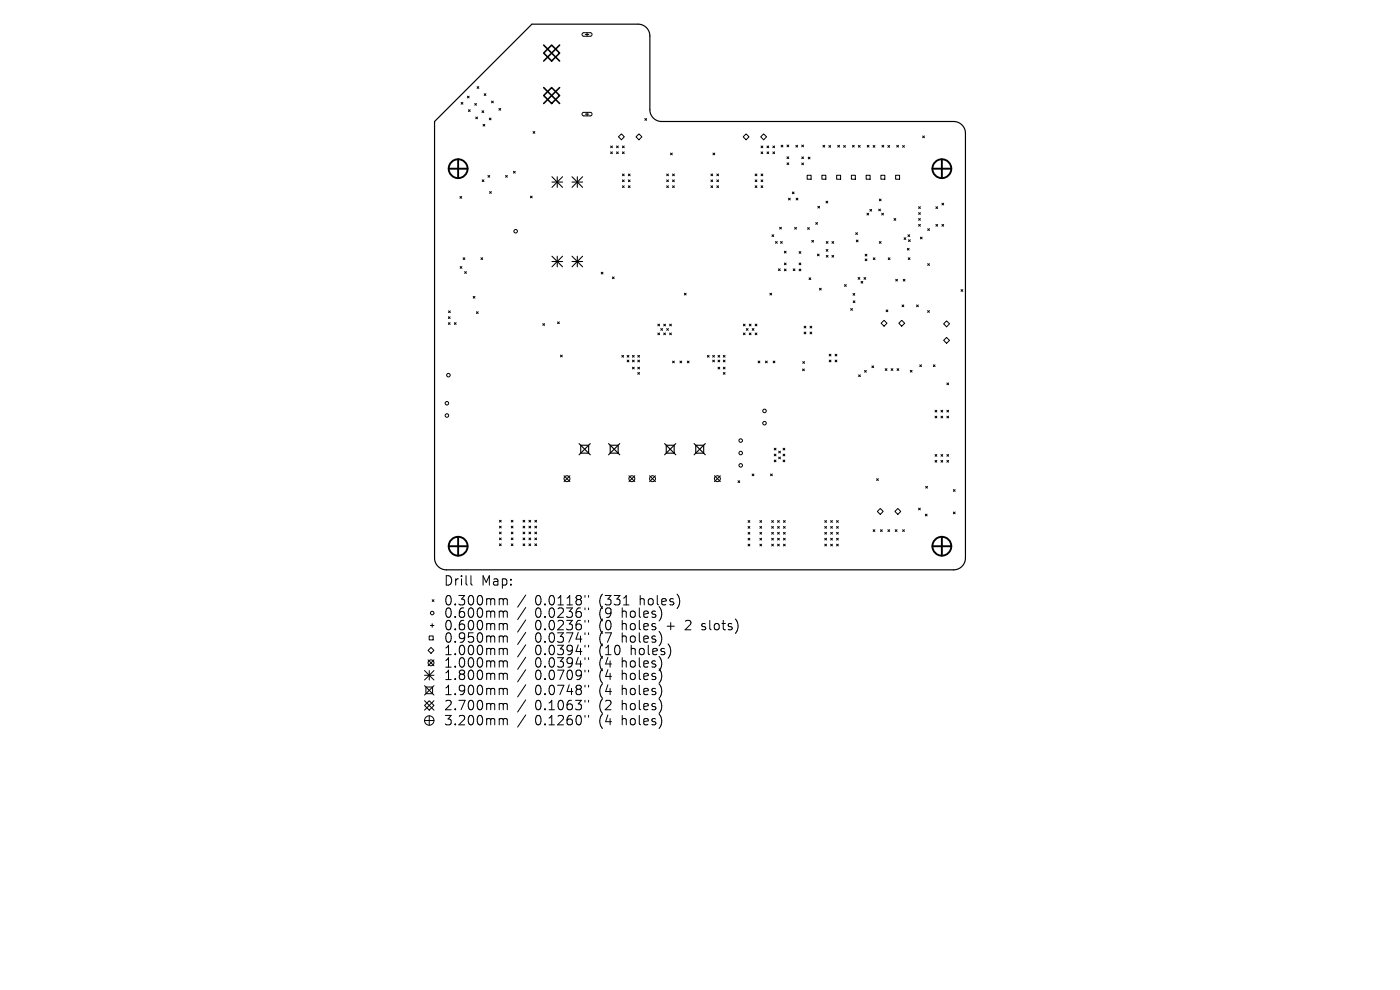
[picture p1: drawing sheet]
<svg xmlns="http://www.w3.org/2000/svg" width="297mm" height="210mm" viewBox="0 0 297 210" stroke-linecap="round" stroke-linejoin="round" font-family="sans-serif">
<defs><g id="words">
<g font-size="2.8">
<text x="94.1" y="124.5">Drill</text>
<text x="102.1" y="124.5">Map:</text>
<text x="94.1" y="128.7">0.300mm</text>
<text x="94.1" y="131.3">0.600mm</text>
<text x="113.5" y="128.7">0.0118&quot;</text>
<text x="113.5" y="131.3">0.0236&quot;</text>
<text x="127.2" y="128.7">(331</text>
<text x="127.2" y="131.3">(9</text>
<text x="132.2" y="131.3">holes)</text>
<text x="136" y="128.7">holes)</text>
<text x="94.1" y="134">0.600mm</text>
<text x="94.1" y="136.6">0.950mm</text>
<text x="113.5" y="134">0.0236&quot;</text>
<text x="113.5" y="136.6">0.0374&quot;</text>
<text x="127.2" y="134">(0</text>
<text x="127.2" y="136.6">(7</text>
<text x="132.2" y="134">holes</text>
<text x="132.2" y="136.6">holes)</text>
<text x="141.9" y="134">+</text>
<text x="146.1" y="134">2</text>
<text x="149.7" y="134">slots)</text>
<text x="94.1" y="139.3">1.000mm</text>
<text x="94.1" y="141.9">1.000mm</text>
<text x="113.5" y="139.3">0.0394&quot;</text>
<text x="113.5" y="141.9">0.0394&quot;</text>
<text x="127.2" y="139.3">(10</text>
<text x="127.2" y="141.9">(4</text>
<text x="132.2" y="141.9">holes)</text>
<text x="134.1" y="139.3">holes)</text>
<text x="94.1" y="144.5">1.800mm</text>
<text x="94.1" y="147.7">1.900mm</text>
<text x="113.5" y="144.5">0.0709&quot;</text>
<text x="113.5" y="147.7">0.0748&quot;</text>
<text x="127.2" y="144.5">(4</text>
<text x="127.2" y="147.7">(4</text>
<text x="132.2" y="144.5">holes)</text>
<text x="132.2" y="147.7">holes)</text>
<text x="94.1" y="150.9">2.700mm</text>
<text x="94.1" y="154.1">3.200mm</text>
<text x="113.5" y="150.9">0.1063&quot;</text>
<text x="113.5" y="154.1">0.1260&quot;</text>
<text x="127.2" y="150.9">(2</text>
<text x="127.2" y="154.1">(4</text>
<text x="132.2" y="150.9">holes)</text>
<text x="132.2" y="154.1">holes)</text>
</g>
</g></defs>
<path d="M92.2 25.8l20.6-20.7h22.6a2.5 2.5 0 0 1 2.5 2.5v15.7a2.5 2.5 0 0 0 2.5 2.5h61.9a2.5 2.5 0 0 1 2.5 2.5v90.1a2.5 2.5 0 0 1-2.5 2.5h-107.6a2.5 2.5 0 0 1-2.5-2.5z" fill="none" stroke="#000" stroke-width=".25"/>
<g fill="none" stroke="#000" stroke-width=".21">
<path d="M101.2 18.4l.4 .4M101.6 18.4l-.4 .4M102.7 19.9l.4 .4M103.1 19.9l-.4 .4M123.6 7l1.7-.1 .2 .2 .1 .3-.3 .3h-1.5l-.3-.3zM124.2 7.3h.7M124.5 6.9v.8M97.8 21.7l.4 .4M98.2 21.7l-.4 .4M99.2 20.4l.3 .4M99.4 23.3l.4 .4M99.5 20.4l-.3 .4"/>
<path d="M99.8 23.3l-.4 .4M100.7 21.9l.4 .4M100.9 24.8l.4 .4M101.1 21.9l-.4 .4M101.3 24.8l-.4 .4M102.3 23.5l.3 .4M102.3 38.1l.4 .4M102.5 26.4l.3 .3M102.6 23.5l-.3 .4M102.7 38.1l-.4 .4M102.8 26.4l-.3 .3M103.5 37.2l.4 .4"/>
<path d="M103.8 25l.4 .4M103.9 37.2l-.4 .4M104.2 25l-.4 .4M104.3 21.4l.4 .4M104.7 21.4l-.4 .4M105.8 23l.4 .4M106.2 23l-.4 .4M107.3 37.2l.3 .4M107.6 37.2l-.3 .4M108.9 36.3l.4 .4M109.3 36.3l-.4 .4M113.1 27.9l.4 .4"/>
<path d="M113.5 27.9l-.4 .4M123.6 23.9l1.7-.1 .2 .2 .1 .3-.3 .3h-1.5l-.3-.3zM124.2 24.2h.7M124.5 23.8v.8M129.5 32.2l.4 .4M129.5 31l.4 .3M129.9 32.2l-.4 .4M129.9 31l-.4 .3M130.8 32.2l.4 .4M130.8 31l.4 .3M131.2 31l-.4 .3M131.2 32.2l-.4 .4"/>
<path d="M131.2 29l.6-.6 .7 .6-.7 .7zM132 32.2l.4 .4M132 36.9l.4 .4M132 38.2l.4 .3M132 39.4l.4 .4M132 31l.4 .3M132.4 36.9l-.4 .4M132.4 38.2l-.4 .3M132.4 39.4l-.4 .4M132.4 31l-.4 .3M132.4 32.2l-.4 .4M133.3 38.2l.4 .3"/>
<path d="M133.3 39.4l.4 .4M133.3 36.9l.4 .4M133.7 36.9l-.4 .4M133.7 38.2l-.4 .3M133.7 39.4l-.4 .4M134.9 29l.6-.6 .7 .6-.7 .7zM136.8 25.1l.4 .4M137.2 25.1l-.4 .4M141.4 36.9l.4 .4M141.4 38.2l.4 .3M141.4 39.4l.4 .4M141.8 36.9l-.4 .4"/>
<path d="M141.8 38.2l-.4 .3M141.8 39.4l-.4 .4M142.2 32.5l.4 .3M142.6 32.5l-.4 .3M142.7 38.2l.4 .3M142.7 39.4l.4 .4M142.7 36.9l.4 .4M143.1 36.9l-.4 .4M143.1 38.2l-.4 .3M143.1 39.4l-.4 .4M150.8 36.9l.4 .4M150.8 38.2l.4 .3"/>
<path d="M150.8 39.4l.4 .4M151.2 36.9l-.4 .4M151.2 38.2l-.4 .3M151.2 39.4l-.4 .4M151.3 32.5l.3 .3M151.6 32.5l-.3 .3M152.1 38.2l.3 .3M152.1 39.4l.3 .4M152.1 36.9l.3 .4M152.4 36.9l-.3 .4M152.4 38.2l-.3 .3M152.4 39.4l-.3 .4"/>
<path d="M157.7 29l.6-.6 .6 .6-.6 .7zM160.2 36.9l.4 .4M160.2 38.2l.4 .3M160.2 39.4l.4 .4M160.6 36.9l-.4 .4M160.6 38.2l-.4 .3M160.6 39.4l-.4 .4M161.4 29l.6-.6 .6 .6-.6 .7zM161.5 38.2l.3 .3M161.5 39.4l.3 .4M161.5 32.2l.3 .4M161.5 31l.3 .3"/>
<path d="M161.5 36.9l.3 .4M161.8 36.9l-.3 .4M161.8 38.2l-.3 .3M161.8 32.2l-.3 .4M161.8 39.4l-.3 .4M161.8 31l-.3 .3M162.7 32.2l.4 .4M162.7 31l.4 .3M163.1 31l-.4 .3M163.1 32.2l-.4 .4M164 32.2l.3 .4M164 31l.3 .3"/>
<path d="M164.3 31l-.3 .3M164.3 32.2l-.3 .4M165.7 30.8l.4 .4M166.1 30.8l-.4 .4M167 30.8l.3 .3M167 33.3l.3 .3M167 34.5l.3 .4M167.3 30.8l-.3 .3M167.3 33.3l-.3 .3M167.3 34.5l-.3 .4M168.8 30.8l.4 .4M169.2 30.8l-.4 .4"/>
<path d="M170.1 30.8l.4 .3M170.1 33.3l.4 .4M170.1 34.6l.4 .3M170.5 30.8l-.4 .3M170.5 33.3l-.4 .4M170.5 34.6l-.4 .3M171.2 37.2h.9v.8h-.9zM171.5 33.3l.3 .4M171.8 33.3l-.3 .4M174.4 37.2h.8v.8h-.8zM174.6 30.8l.4 .4M175 30.8l-.4 .4"/>
<path d="M175.8 30.9l.4 .3M176.2 30.9l-.4 .3M177.5 37.2h.8v.8h-.8zM177.7 30.8l.4 .4M178.1 30.8l-.4 .4M179 30.9l.3 .3M179.3 30.9l-.3 .3M180.6 37.2h.9v.8h-.9zM180.8 30.8l.4 .4M181.2 30.8l-.4 .4M182.1 30.9l.4 .3M182.5 30.9l-.4 .3"/>
<path d="M183.7 37.2h.9v.8h-.9zM184 30.8l.4 .4M184.4 30.8l-.4 .4M185.2 30.9l.4 .3M185.6 30.9l-.4 .3M186.9 37.2h.8v.8h-.8zM187.1 30.8l.4 .4M187.5 30.8l-.4 .4M188.4 30.9l.3 .3M188.7 30.9l-.3 .3M190 37.2h.8v.8h-.8zM190.2 30.8l.4 .4"/>
<path d="M190.6 30.8l-.4 .4M191.5 30.9l.4 .3M191.9 30.9l-.4 .3M195.7 28.8l.4 .4M196.1 28.8l-.4 .4M97.6 41.7l.3 .4M97.6 56.5l.4 .4M97.9 41.7l-.3 .4M98 56.5l-.4 .4M98.2 54.7l.4 .4M98.6 57.6l.3 .4M98.6 54.7l-.4 .4"/>
<path d="M98.9 57.6l-.3 .4M102 54.7l.4 .4M102.4 54.7l-.4 .4M103.9 40.6l.3 .4M104.2 40.6l-.3 .4M112.5 41.6l.4 .4M112.9 41.6l-.4 .4M127.5 57.7l.4 .4M127.9 57.7l-.4 .4M129.9 58.7l.4 .4M130.3 58.7l-.4 .4M163.8 49.8l.3 .4"/>
<path d="M164.1 49.8l-.3 .4M164.5 51.2l.4 .4M164.9 51.2l-.4 .4M165.1 57l.4 .4M165.4 48.2l.4 .4M165.5 57l-.4 .4M165.6 51.2l.4 .4M165.8 48.2l-.4 .4M166 51.2l-.4 .4M166.4 53.3l.4 .4M166.4 55.8l.4 .4M166.4 57.1l.4 .3"/>
<path d="M166.8 53.3l-.4 .4M166.8 55.8l-.4 .4M166.8 57.1l-.4 .3M167.3 42l.3 .4M167.6 42l-.3 .4M168.1 40.7l.4 .4M168.3 57l.3 .4M168.5 40.7l-.4 .4M168.6 48.2l.4 .4M168.6 57l-.3 .4M168.9 42l.4 .4M169 48.2l-.4 .4"/>
<path d="M169.3 42l-.4 .4M169.5 53.4l.4 .3M169.5 55.8l.4 .4M169.5 57.1l.4 .3M169.9 57.1l-.4 .3M169.9 55.8l-.4 .4M169.9 53.4l-.4 .3M171.3 48.3l.4 .4M171.6 58.9l.4 .4M171.7 48.3l-.4 .4M172 58.9l-.4 .4M172.2 51l.4 .4"/>
<path d="M172.6 51l-.4 .4M173.1 47.2l.3 .4M173.4 53.9l.4 .4M173.4 47.2l-.3 .4M173.5 43.8l.4 .3M173.8 53.9l-.4 .4M173.9 43.8l-.4 .3M175.2 42.7l.4 .4M175.3 52.9l.3 .4M175.3 51.2l.4 .4M175.3 54.2l.4 .4M175.6 42.7l-.4 .4"/>
<path d="M175.6 52.9l-.3 .4M175.7 51.2l-.4 .4M175.7 54.2l-.4 .4M176.5 51.2l.4 .4M176.5 54.2l.4 .4M176.9 51.2l-.4 .4M176.9 54.2l-.4 .4M181.5 49.4l.4 .3M181.7 50.9l.3 .4M181.9 49.4l-.4 .3M182 50.9l-.3 .4M182 58.9l.4 .3"/>
<path d="M182.4 58.9l-.4 .3M182.7 59.7l.3 .4M183 59.7l-.3 .4M183.3 58.9l.4 .3M183.5 53.9l.4 .4M183.5 54.9l.4 .4M183.7 58.9l-.4 .3M183.9 53.9l-.4 .4M183.9 54.9l-.4 .4M183.9 45.2l.4 .4M184.3 45.2l-.4 .4M184.5 44.4l.4 .4"/>
<path d="M184.9 44.4l-.4 .4M185.3 54.7l.3 .4M185.6 54.7l-.3 .4M186.4 44.4l.4 .3M186.5 42.2l.4 .4M186.5 51.2l.4 .4M186.8 44.4l-.4 .3M186.9 42.2l-.4 .4M186.9 51.2l-.4 .4M187 45.2l.4 .4M187.4 45.2l-.4 .4M188.4 54.7l.4 .4"/>
<path d="M188.8 54.7l-.4 .4M189.7 46.4l.3 .3M190 59.2l.4 .4M190 46.4l-.3 .3M190.4 59.2l-.4 .4M191.6 59.2l.4 .4M191.8 50.4l.4 .4M192 59.2l-.4 .4M192.2 50.4l-.4 .4M192.5 52.7l.4 .4M192.6 49.8l.4 .4M192.7 54.7l.4 .4"/>
<path d="M192.7 50.9l.4 .3M192.9 52.7l-.4 .4M193 49.8l-.4 .4M193.1 54.7l-.4 .4M193.1 50.9l-.4 .3M194.9 43.9l.4 .3M194.9 45.1l.4 .4M194.9 46.4l.4 .3M194.9 47.6l.4 .4M195.3 43.9l-.4 .3M195.3 45.1l-.4 .4M195.3 46.4l-.4 .3"/>
<path d="M195.3 47.6l-.4 .4M195.3 50.3l.3 .4M195.6 50.3l-.3 .4M196.8 48.5l.4 .4M196.8 55.9l.4 .4M197.2 48.5l-.4 .4M197.2 55.9l-.4 .4M198.5 43.9l.4 .3M198.5 47.6l.4 .4M198.9 43.9l-.4 .3M198.9 47.6l-.4 .4M199.8 43.1l.4 .4"/>
<path d="M199.8 47.6l.4 .4M200.2 43.1l-.4 .4M200.2 47.6l-.4 .4M95.1 67.2l.4 .4M95.1 68.4l.4 .4M95.2 65.9l.3 .4M95.5 67.2l-.4 .4M95.5 68.4l-.4 .4M95.5 65.9l-.3 .4M96.4 68.4l.4 .4M96.8 68.4l-.4 .4M100.4 62.9l.4 .4"/>
<path d="M100.8 62.9l-.4 .4M101.1 66.1l.3 .4M101.4 66.1l-.3 .4M115.2 68.6l.3 .4M115.5 68.6l-.3 .4M118.3 68.3l.4 .4M118.7 68.3l-.4 .4M118.9 75.3l.4 .4M119.3 75.3l-.4 .4M131.9 75.4l.4 .4M132.3 75.4l-.4 .4M133 75.4l.4 .4"/>
<path d="M133 76.4l.4 .4M133.4 75.4l-.4 .4M133.4 76.4l-.4 .4M134.2 75.4l.3 .4M134.2 76.4l.3 .4M134.2 77.9l.3 .4M134.5 75.4l-.3 .4M134.5 76.4l-.3 .4M134.5 77.9l-.3 .4M135.3 79l.4 .4M135.3 75.4l.4 .4M135.3 76.4l.4 .4"/>
<path d="M135.3 77.9l.4 .4M135.7 75.4l-.4 .4M135.7 76.4l-.4 .4M135.7 77.9l-.4 .4M135.7 79l-.4 .4M139.6 68.8l.3 .3M139.6 70.6l.3 .4M139.9 68.8l-.3 .3M139.9 70.6l-.3 .4M140.2 69.7l.4 .4M140.6 69.7l-.4 .4M140.8 70.6l.4 .4"/>
<path d="M140.8 68.8l.4 .3M141.2 70.6l-.4 .4M141.2 68.8l-.4 .3M141.4 69.7l.4 .4M141.8 69.7l-.4 .4M142.1 70.6l.3 .4M142.1 68.8l.3 .3M142.4 70.6l-.3 .4M142.4 68.8l-.3 .3M142.7 76.6l.4 .4M143.1 76.6l-.4 .4M144.2 76.6l.4 .4"/>
<path d="M144.6 76.6l-.4 .4M145.2 62.2l.4 .4M145.6 62.2l-.4 .4M145.8 76.6l.4 .4M146.2 76.6l-.4 .4M150.1 75.4l.3 .4M150.4 75.4l-.3 .4M151.2 75.4l.4 .4M151.2 76.4l.4 .4M151.6 76.4l-.4 .4M151.6 75.4l-.4 .4M152.3 75.4l.4 .4"/>
<path d="M152.3 76.4l.4 .4M152.3 77.9l.4 .4M152.7 75.4l-.4 .4M152.7 76.4l-.4 .4M152.7 77.9l-.4 .4M153.4 79l.4 .4M153.4 75.4l.4 .4M153.4 76.4l.4 .4M153.4 77.9l.4 .4M153.8 75.4l-.4 .4M153.8 76.4l-.4 .4M153.8 77.9l-.4 .4"/>
<path d="M153.8 79l-.4 .4M157.7 68.8l.4 .3M157.7 70.6l.4 .4M158.1 68.8l-.4 .3M158.1 70.6l-.4 .4M158.3 69.7l.4 .4M158.7 69.7l-.4 .4M159 70.6l.3 .4M159 68.8l.3 .3M159.3 70.6l-.3 .4M159.3 68.8l-.3 .3M159.6 69.7l.4 .4"/>
<path d="M160 69.7l-.4 .4M160.2 68.8l.4 .3M160.2 70.6l.4 .4M160.6 68.8l-.4 .3M160.6 70.6l-.4 .4M160.8 76.6l.4 .4M161.2 76.6l-.4 .4M162.4 76.6l.4 .4M162.8 76.6l-.4 .4M163.3 62.2l.4 .4M163.7 62.2l-.4 .4M164 76.6l.4 .4"/>
<path d="M164.4 76.6l-.4 .4M170.3 78.3l.3 .3M170.3 76.7l.4 .4M170.6 69.2l.4 .4M170.6 70.4l.4 .4M170.6 78.3l-.3 .3M170.7 76.7l-.4 .4M171 69.2l-.4 .4M171 70.4l-.4 .4M171.8 70.4l.4 .4M171.8 69.2l.4 .4M172.2 69.2l-.4 .4"/>
<path d="M172.2 70.4l-.4 .4M173.8 61.1l.4 .4M174.2 61.1l-.4 .4M175.9 75.1l.4 .4M175.9 76.4l.4 .4M176.3 75.1l-.4 .4M176.3 76.4l-.4 .4M177.2 75.1l.3 .4M177.2 76.4l.3 .4M177.5 75.1l-.3 .4M177.5 76.4l-.3 .4M179.2 60.4l.3 .3"/>
<path d="M179.5 60.4l-.3 .3M180.5 65.5l.3 .3M180.8 65.5l-.3 .3M181 62.3l.3 .3M181 63.8l.4 .4M181.3 62.3l-.3 .3M181.4 63.8l-.4 .4M182.2 79.5l.3 .4M182.5 79.5l-.3 .4M183.4 78.6l.4 .4M183.8 78.6l-.4 .4M185 77.6l.3 .4"/>
<path d="M185.3 77.6l-.3 .4M186.9 68.6l.6-.7 .7 .7-.7 .6zM187.8 78.2l.4 .4M188 65.8l.4 .3M188.2 78.2l-.4 .4M188.4 65.8l-.4 .3M189 78.2l.4 .4M189.4 78.2l-.4 .4M190.3 78.2l.4 .4M190.7 78.2l-.4 .4M191.3 67.9l.6 .7-.6 .6-.6-.6zM191.4 64.7l.3 .4"/>
<path d="M191.7 64.7l-.3 .4M193.1 78.6l.4 .3M193.5 78.6l-.4 .3M194.4 64.7l.4 .4M194.8 64.7l-.4 .4M195.1 77.4l.4 .4M195.5 77.4l-.4 .4M196.8 65.9l.4 .4M197.2 65.9l-.4 .4M198 77.4l.4 .4M198.4 77.4l-.4 .4M200.2 68.7l.6-.6 .6 .6-.6 .6z"/>
<path d="M200.8 71.6l.6 .6-.6 .6-.6-.6zM203.9 61.4l.4 .4M204.3 61.4l-.4 .4M164.2 95.1l.4 .4M164.2 96.3l.4 .4M164.2 97.6l.4 .4M164.6 95.1l-.4 .4M164.6 96.3l-.4 .4M164.6 97.6l-.4 .4M165.2 97l.4 .3M165.2 95.7l.4 .4M165.6 97l-.4 .3"/>
<path d="M165.6 95.7l-.4 .4M166.1 96.3l.4 .4M166.1 97.6l.4 .4M166.1 95.1l.4 .4M166.5 96.3l-.4 .4M166.5 97.6l-.4 .4M166.5 95.1l-.4 .4M198.4 87l.3 .4M198.4 88.3l.3 .4M198.4 96.4l.3 .4M198.4 97.7l.3 .3M198.7 87l-.3 .4"/>
<path d="M198.7 88.3l-.3 .4M198.7 96.4l-.3 .4M198.7 97.7l-.3 .3M199.6 88.3l.4 .4M199.6 97.7l.4 .3M199.6 87l.4 .4M199.6 96.4l.4 .4M200 87l-.4 .4M200 88.3l-.4 .4M200 96.4l-.4 .4M200 97.7l-.4 .3M200.9 87l.3 .4"/>
<path d="M200.9 88.3l.3 .4M200.9 97.7l.3 .3M200.9 81.2l.3 .4M200.9 96.4l.3 .4M201.2 87l-.3 .4M201.2 88.3l-.3 .4M201.2 96.4l-.3 .4M201.2 81.2l-.3 .4M201.2 97.7l-.3 .3M106 110.4l.3 .3M106 111.6l.3 .4M106 112.9l.3 .3"/>
<path d="M106 114.1l.3 .4M106 115.4l.3 .3M106.3 110.4l-.3 .3M106.3 111.6l-.3 .4M106.3 112.9l-.3 .3M106.3 114.1l-.3 .4M106.3 115.4l-.3 .3M108.5 112.9l.3 .3M108.5 114.1l.3 .4M108.5 115.4l.3 .3M108.5 110.4l.3 .3M108.5 111.6l.3 .4"/>
<path d="M108.8 110.4l-.3 .3M108.8 111.6l-.3 .4M108.8 112.9l-.3 .3M108.8 114.1l-.3 .4M108.8 115.4l-.3 .3M111 115.4l.3 .3M111 112.9l.3 .3M111 114.1l.3 .4M111 110.4l.3 .3M111 111.6l.3 .4M111.3 110.4l-.3 .3M111.3 111.6l-.3 .4"/>
<path d="M111.3 112.9l-.3 .3M111.3 114.1l-.3 .4M111.3 115.4l-.3 .3M112.2 114.1l.4 .4M112.2 115.4l.4 .3M112.2 111.6l.4 .4M112.2 112.9l.4 .3M112.2 110.4l.4 .3M112.6 110.4l-.4 .3M112.6 111.6l-.4 .4M112.6 112.9l-.4 .3M112.6 114.1l-.4 .4"/>
<path d="M112.6 115.4l-.4 .3M113.5 115.4l.3 .3M113.5 112.9l.3 .3M113.5 114.1l.3 .4M113.5 111.6l.3 .4M113.5 110.4l.3 .3M113.8 110.4l-.3 .3M113.8 111.6l-.3 .4M113.8 112.9l-.3 .3M113.8 114.1l-.3 .4M113.8 115.4l-.3 .3M119.7 100.9l1.2 1.3"/>
<path d="M120.9 100.9l-1.2 1.3M133.4 100.9l1.3 1.3M134.7 100.9l-1.3 1.3M137.8 100.9l1.3 1.3M139.1 100.9l-1.3 1.3M151.6 100.9l1.2 1.3M152.8 100.9l-1.2 1.3M156.6 102l.3 .4M156.9 102l-.3 .4M158.7 110.4l.4 .4M158.7 111.7l.4 .4M158.7 112.9l.4 .4"/>
<path d="M158.7 114.2l.4 .4M158.7 115.4l.4 .4M159.1 110.4l-.4 .4M159.1 111.7l-.4 .4M159.1 112.9l-.4 .4M159.1 114.2l-.4 .4M159.1 115.4l-.4 .4M159.6 100.5l.3 .4M159.9 100.5l-.3 .4M161.2 114.2l.4 .4M161.2 115.4l.4 .4M161.2 110.4l.4 .4"/>
<path d="M161.2 111.7l.4 .4M161.2 112.9l.4 .4M161.6 110.4l-.4 .4M161.6 111.7l-.4 .4M161.6 112.9l-.4 .4M161.6 114.2l-.4 .4M161.6 115.4l-.4 .4M163.5 100.5l.3 .4M163.7 112.9l.4 .4M163.7 114.2l.4 .4M163.7 115.4l.4 .4M163.7 110.4l.4 .4"/>
<path d="M163.7 111.7l.4 .4M163.8 100.5l-.3 .4M164.1 110.4l-.4 .4M164.1 111.7l-.4 .4M164.1 112.9l-.4 .4M164.1 114.2l-.4 .4M164.1 115.4l-.4 .4M165 114.2l.3 .4M165 115.4l.3 .4M165 111.7l.3 .4M165 112.9l.3 .4M165 110.4l.3 .4"/>
<path d="M165.3 110.4l-.3 .4M165.3 111.7l-.3 .4M165.3 112.9l-.3 .4M165.3 114.2l-.3 .4M165.3 115.4l-.3 .4M166.2 115.4l.4 .4M166.2 112.9l.4 .4M166.2 114.2l.4 .4M166.2 111.7l.4 .4M166.2 110.4l.4 .4M166.6 110.4l-.4 .4M166.6 111.7l-.4 .4"/>
<path d="M166.6 112.9l-.4 .4M166.6 114.2l-.4 .4M166.6 115.4l-.4 .4M175 110.4l.3 .4M175 111.7l.3 .4M175 112.9l.3 .4M175 114.2l.3 .4M175 115.4l.3 .4M175.3 110.4l-.3 .4M175.3 111.7l-.3 .4M175.3 112.9l-.3 .4M175.3 114.2l-.3 .4"/>
<path d="M175.3 115.4l-.3 .4M176.2 111.7l.4 .4M176.2 112.9l.4 .4M176.2 114.2l.4 .4M176.2 115.4l.4 .4M176.2 110.4l.4 .4M176.6 110.4l-.4 .4M176.6 111.7l-.4 .4M176.6 112.9l-.4 .4M176.6 114.2l-.4 .4M176.6 115.4l-.4 .4M177.5 112.9l.3 .4"/>
<path d="M177.5 114.2l.3 .4M177.5 115.4l.3 .4M177.5 111.7l.3 .4M177.5 110.4l.3 .4M177.8 110.4l-.3 .4M177.8 111.7l-.3 .4M177.8 112.9l-.3 .4M177.8 114.2l-.3 .4M177.8 115.4l-.3 .4M185.2 112.4l.4 .3M185.6 112.4l-.4 .3M186 101.5l.3 .4"/>
<path d="M186.1 108.5l.6-.6 .7 .6-.7 .6zM186.3 101.5l-.3 .4M186.8 112.4l.4 .3M187.2 112.4l-.4 .3M188.4 112.4l.3 .3M188.7 112.4l-.3 .3M189.8 108.5l.7-.6 .6 .6-.6 .6zM189.9 112.4l.4 .3M190.3 112.4l-.4 .3M191.5 112.4l.4 .3M191.9 112.4l-.4 .3M194.9 107.8l.3 .4"/>
<path d="M195.2 107.8l-.3 .4M196.3 109.1l.4 .3M196.4 103.2l.4 .3M196.7 109.1l-.4 .3M196.8 103.2l-.4 .3M202.2 108.6l.4 .4M202.2 103.9l.4 .3M202.6 103.9l-.4 .3M202.6 108.6l-.4 .4M90.8 138l.6-.7 .7 .7-.7 .6zM90.8 140l1.3 1.2M91 134.9h.9v.8h-.9z"/>
<path d="M91.3 132.7h.8M91.7 127.2l.4 .4M91.7 132.3v.8M92.1 127.2l-.4 .4M92.1 140l-1.3 1.2M99.9 122.1v1.7l.3 .3M106.2 127l.5 .1 .1 .2M106.2 129.6l.5 .1 .1 .2M106.2 132.3l.5 .1 .1 .2M106.2 134.9l.5 .1 .1 .2M106.2 137.5l.5 .1 .1 .2M106.8 127.3l.3-.3 .4 .1 .1 1.2"/>
<path d="M106.8 127.3v1M106.8 129.9v1.1M106.8 132.6v1M106.8 135.2v1M106.8 137.8v1.1M106.8 129.9l.3-.3 .4 .1 .1 1.3M106.8 132.6l.3-.3 .4 .1 .1 1.2M106.8 135.2l.3-.3 .4 .1 .1 1.2M106.8 137.8l.3-.3 .4 .1 .1 1.3M111.5 126.2l-1.7 2.6M111.5 128.9l-1.7 2.5M111.5 131.5l-1.7 2.6"/>
<path d="M111.5 134.1l-1.7 2.6M111.5 136.8l-1.7 2.6M111.5 139.4l-1.7 2.6M124.1 126.3v.4M124.1 129v.3M124.1 131.6v.4M124.1 134.2v.4M124.1 136.9v.4M124.1 139.5v.4M124.9 126.3v.4M124.9 129v.3M124.9 131.6v.4"/>
<path d="M124.9 134.2v.4M124.9 136.9v.4M124.9 139.5v.4M132.3 128.3h1.1M148.9 133.5l.2 .1M149 132.4v.4M90.1 149.6l1-1 1 1-1 1zM90.1 142.2l2 2M90.1 143.2h2M90.1 145.4l2 2M90.1 148.6l2 2M90.1 152.8h2"/>
<path d="M90.4 145.7h1.4v1.5h-1.4zM91.1 142.2v2M91.1 151.8v2M92.1 142.2l-2 2M92.1 145.4l-2 2M92.1 148.6l-2 2M106.2 140.2l.5 .1 .1 .2M106.2 142.8l.5 .1 .1 .2M106.2 146l.5 .1 .1 .2M106.2 149.2l.5 .1 .1 .2M106.2 152.4l.5 .1 .1 .2M106.8 140.5v1"/>
<path d="M106.8 143.1v1.1M106.8 146.3v1.1M106.8 149.5v1.1M106.8 152.7v1.1M106.8 140.5l.3-.3 .4 .1 .1 1.2M106.8 143.1l.3-.3 .4 .1 .1 1.3M106.8 146.3l.3-.3 .4 .1 .1 1.3M106.8 149.5l.3-.3 .4 .1 .1 1.3M106.8 152.7l.3-.3 .4 .1 .1 1.3M111.5 142.1l-1.7 2.5M111.5 145.3l-1.7 2.5M111.5 148.5l-1.7 2.5"/>
<path d="M111.5 151.7l-1.7 2.5M124.1 142.2v.3M124.1 145.4v.3M124.1 148.6v.3M124.1 151.8v.3M124.9 142.2v.3M124.9 145.4v.3M124.9 148.6v.3M124.9 151.8v.3"/>
<circle cx="109.4" cy="49" r=".38"/>
<circle cx="95.1" cy="79.6" r=".38"/>
<circle cx="94.8" cy="85.5" r=".38"/>
<circle cx="94.8" cy="88.1" r=".38"/>
<circle cx="157.1" cy="96.1" r=".38"/>
<circle cx="157.1" cy="93.5" r=".38"/>
<circle cx="157.1" cy="98.7" r=".38"/>
<circle cx="162.2" cy="87.2" r=".38"/>
<circle cx="162.2" cy="89.8" r=".38"/>
<circle cx="120.3" cy="101.5" r=".63"/>
<circle cx="134" cy="101.5" r=".63"/>
<circle cx="138.4" cy="101.5" r=".63"/>
<circle cx="152.2" cy="101.5" r=".63"/>
<circle cx="91.7" cy="130" r=".38"/>
<circle cx="91.1" cy="152.8" r="1"/>
<circle cx="91.4" cy="140.6" r=".63"/>
</g>
<g fill="none" stroke="#000" stroke-width=".23">
<path d="M117.1 37.5l2.2 2.2M117.1 38.6h2.2M118.2 37.5v2.2M119.3 37.5l-2.2 2.2M121.3 38.6h2.3M121.3 37.5l2.3 2.2M122.5 37.5v2.2M123.6 37.5l-2.3 2.2M117.1 54.3l2.2 2.3M117.1 55.5h2.2M118.2 54.3v2.3M119.3 54.3l-2.2 2.3"/>
<path d="M121.3 55.5h2.3M121.3 54.3l2.3 2.3M122.5 54.3v2.3M123.6 54.3l-2.3 2.3"/>
</g>
<path d="M122.8 94.1l2.4 2.4M123.2 94.4h1.7v1.7h-1.7zM125.2 94.1l-2.4 2.4M129.1 94.1l2.4 2.4M129.5 94.4h1.6v1.7h-1.6zM131.5 94.1l-2.4 2.4M141 94.1l2.4 2.4M141.3 94.4h1.7v1.7h-1.7zM143.4 94.1l-2.4 2.4M147.2 94.1l2.4 2.4M147.6 94.4h1.7v1.7h-1.7zM149.6 94.1l-2.4 2.4" fill="none" stroke="#000" stroke-width=".24"/>
<path d="M115.3 9.6l3.4 3.3M115.3 18.6l3.4 3.4M117 9.6l1.7 1.7-1.7 1.6-1.7-1.6zM118.7 9.6l-3.4 3.3M118.7 18.6l-3.4 3.4M115.3 20.3l1.7-1.7 1.7 1.7-1.7 1.7z" fill="none" stroke="#000" stroke-width=".34"/>
<g fill="none" stroke="#000" stroke-width=".4">
<path d="M95.2 35.8h4M97.2 33.8v4M197.8 35.8h4M199.8 33.8v4M95.2 115.9h4M97.2 113.9v4M197.8 115.9h4M199.8 113.9v4"/>
<circle cx="97.2" cy="35.8" r="2"/>
<circle cx="199.8" cy="35.8" r="2"/>
<circle cx="97.2" cy="115.9" r="2"/>
<circle cx="199.8" cy="115.9" r="2"/>
</g>
<use href="#words"/>
</svg>
